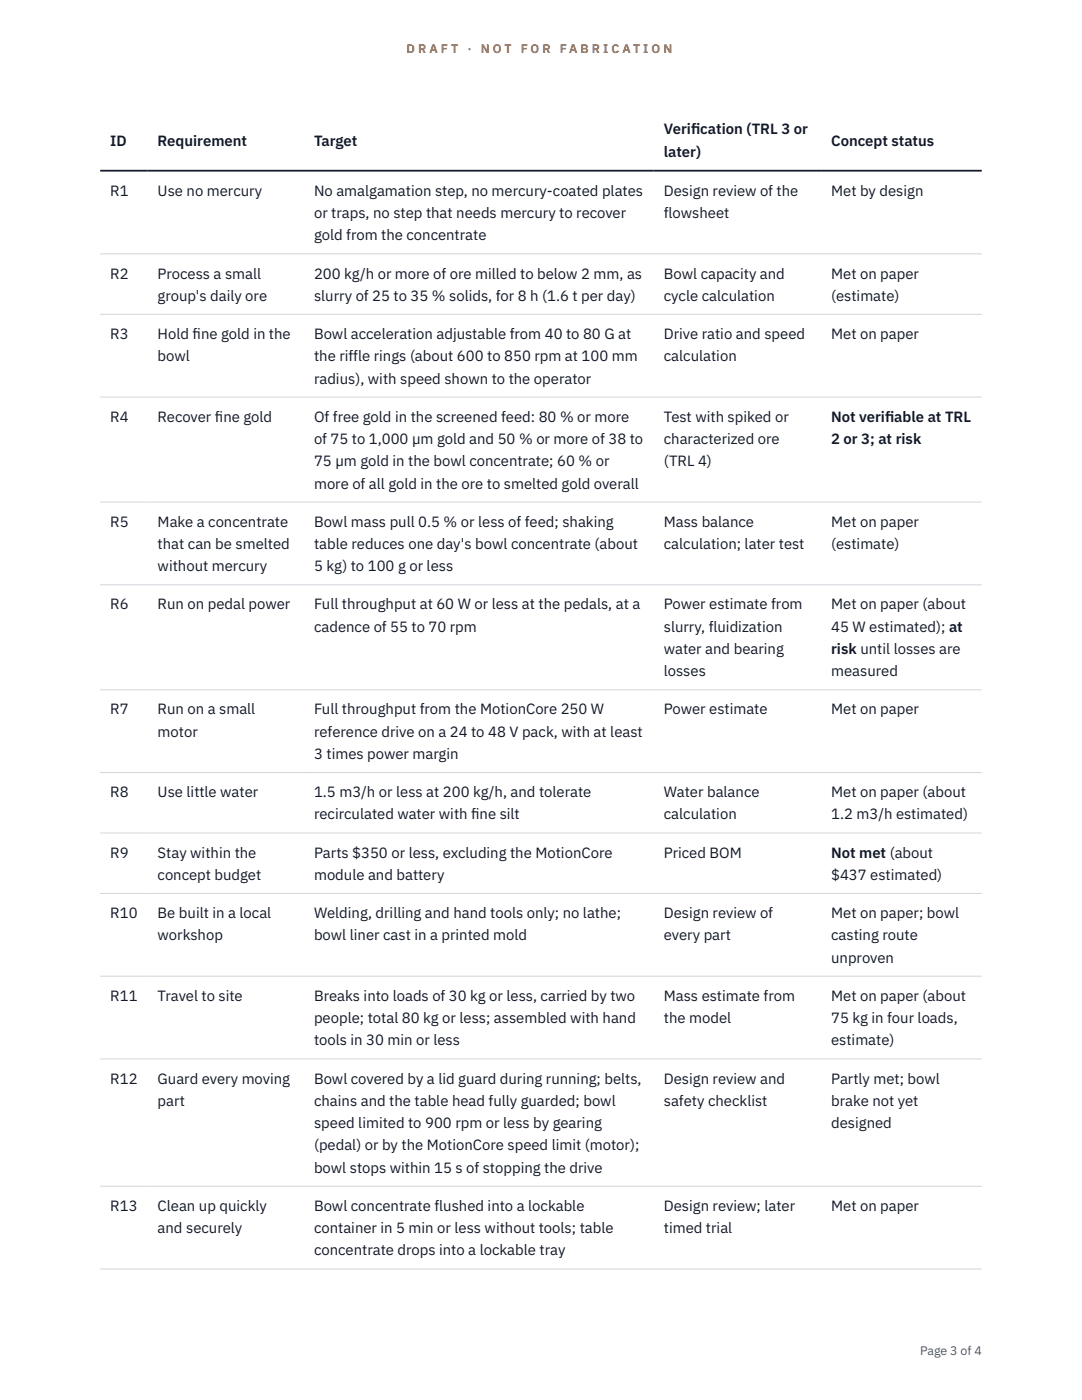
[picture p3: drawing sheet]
<svg xmlns="http://www.w3.org/2000/svg" width="216mm" height="279mm" viewBox="0 0 216 279" stroke-linecap="round" stroke-linejoin="round" font-family="sans-serif">
<defs><g id="words">
<g font-size="3" fill="#111827">
<text x="22" y="29.1">ID</text>
<text x="31.5" y="29.1">Requirement</text>
<text x="62.7" y="29.1">Target</text>
<text x="132.5" y="26.8">Verif</text>
<text x="137.9" y="26.8">ication (TRL 3 or</text>
<text x="165.8" y="29.1">Concept status</text>
<text x="132.5" y="31.3">later)</text>
<text x="22" y="39.1">R1</text>
<text x="31.5" y="39.1">Use no mercury</text>
<text x="62.7" y="39.1">No amalgamation step, no mercury-coated plates</text>
<text x="132.5" y="39.1">Design review of the</text>
<text x="165.8" y="39.1">Met by design</text>
<text x="62.7" y="43.5">or traps, no step that needs mercury to recover</text>
<text x="62.7" y="48">gold from the concentrate</text>
<text x="132.5" y="43.5">flowsheet</text>
<text x="22" y="55.6">R2</text>
<text x="31.5" y="55.6">Process a small</text>
<text x="62.7" y="55.6">200 kg/h or more of ore milled to below 2 mm, as</text>
<text x="132.5" y="55.6">Bowl capacity and</text>
<text x="165.8" y="55.6">Met on paper</text>
<text x="31.5" y="60">group's daily ore</text>
<text x="62.7" y="60">slurry of 25 to 35 % solids, for 8 h (1.6 t per day)</text>
<text x="132.5" y="60">cycle calculation</text>
<text x="165.8" y="60">(estimate)</text>
<text x="22" y="67.7">R3</text>
<text x="31.5" y="67.7">Hold f</text>
<text x="38.4" y="67.7">ine gold in the</text>
<text x="62.7" y="67.7">Bowl acceleration adjustable from 40 to 80 G at</text>
<text x="132.5" y="67.7">Drive ratio and speed</text>
<text x="165.8" y="67.7">Met on paper</text>
<text x="31.5" y="72.1">bowl</text>
<text x="62.7" y="72.1">the riffle rings (about 600 to 850 rpm at 100 mm</text>
<text x="62.7" y="76.5">radius), with speed shown to the operator</text>
<text x="132.5" y="72.1">calculation</text>
<text x="22" y="84.2">R4</text>
<text x="31.5" y="84.2">Recover f</text>
<text x="42.9" y="84.2">ine gold</text>
<text x="62.7" y="84.2">Of free gold in the screened feed: 80 % or more</text>
<text x="62.7" y="88.6">of 75 to 1,000 µm gold and 50 % or more of 38 to</text>
<text x="132.5" y="84.2">Test with spiked or</text>
<text x="132.5" y="88.6">characterized ore</text>
<text x="165.8" y="84.2">Not verif</text>
<text x="165.8" y="88.6">2 or 3; at risk</text>
<text x="176.6" y="84.2">iable at TRL</text>
<text x="62.7" y="93.1">75 µm gold in the bowl concentrate; 60 % or</text>
<text x="132.5" y="93.1">(TRL 4)</text>
<text x="62.7" y="97.5">more of all gold in the ore to smelted gold overall</text>
<text x="22" y="105.1">R5</text>
<text x="31.5" y="105.1">Make a concentrate</text>
<text x="62.7" y="105.1">Bowl mass pull 0.5 % or less of feed; shaking</text>
<text x="132.5" y="105.1">Mass balance</text>
<text x="165.8" y="105.1">Met on paper</text>
<text x="31.5" y="109.6">that can be smelted</text>
<text x="62.7" y="109.6">table reduces one day's bowl concentrate (about</text>
<text x="132.5" y="109.6">calculation; later test</text>
<text x="165.8" y="109.6">(estimate)</text>
<text x="31.5" y="114">without mercury</text>
<text x="62.7" y="114">5 kg) to 100 g or less</text>
<text x="22" y="121.6">R6</text>
<text x="31.5" y="121.6">Run on pedal power</text>
<text x="62.7" y="121.6">Full throughput at 60 W or less at the pedals, at a</text>
<text x="132.5" y="121.6">Power estimate from</text>
<text x="165.8" y="121.6">Met on paper (about</text>
<text x="62.7" y="126.1">cadence of 55 to 70 rpm</text>
<text x="132.5" y="126.1">slurry, fluidization</text>
<text x="132.5" y="130.5">water and bearing</text>
<text x="165.8" y="126.1">45 W estimated); at</text>
<text x="165.8" y="130.5">risk until losses are</text>
<text x="132.5" y="135">losses</text>
<text x="165.8" y="135">measured</text>
<text x="22" y="142.6">R7</text>
<text x="31.5" y="142.6">Run on a small</text>
<text x="62.7" y="142.6">Full throughput from the MotionCore 250 W</text>
<text x="132.5" y="142.6">Power estimate</text>
<text x="165.8" y="142.6">Met on paper</text>
<text x="31.5" y="147">motor</text>
<text x="62.7" y="147">reference drive on a 24 to 48 V pack, with at least</text>
<text x="62.7" y="151.5">3 times power margin</text>
<text x="22" y="159.1">R8</text>
<text x="31.5" y="159.1">Use little water</text>
<text x="62.7" y="159.1">1.5 m3/h or less at 200 kg/h, and tolerate</text>
<text x="132.5" y="159.1">Water balance</text>
<text x="165.8" y="159.1">Met on paper (about</text>
<text x="62.7" y="163.5">recirculated water with f</text>
<text x="94" y="163.5">ine silt</text>
<text x="132.5" y="163.5">calculation</text>
<text x="165.8" y="163.5">1.2 m3/h estimated)</text>
<text x="22" y="171.2">R9</text>
<text x="31.5" y="171.2">Stay within the</text>
<text x="62.7" y="171.2">Parts $350 or less, excluding the MotionCore</text>
<text x="132.5" y="171.2">Priced BOM</text>
<text x="165.8" y="171.2">Not met (about</text>
<text x="31.5" y="175.6">concept budget</text>
<text x="62.7" y="175.6">module and battery</text>
<text x="165.8" y="175.6">$437 estimated)</text>
<text x="22" y="183.2">R10</text>
<text x="31.5" y="183.2">Be built in a local</text>
<text x="62.7" y="183.2">Welding, drilling and hand tools only; no lathe;</text>
<text x="132.5" y="183.2">Design review of</text>
<text x="165.8" y="183.2">Met on paper; bowl</text>
<text x="31.5" y="187.7">workshop</text>
<text x="62.7" y="187.7">bowl liner cast in a printed mold</text>
<text x="132.5" y="187.7">every part</text>
<text x="165.8" y="187.7">casting route</text>
<text x="165.8" y="192.1">unproven</text>
<text x="22" y="199.7">R11</text>
<text x="31.5" y="199.7">Travel to site</text>
<text x="62.7" y="199.7">Breaks into loads of 30 kg or less, carried by two</text>
<text x="132.5" y="199.7">Mass estimate from</text>
<text x="165.8" y="199.7">Met on paper (about</text>
<text x="62.7" y="204.2">people; total 80 kg or less; assembled with hand</text>
<text x="62.7" y="208.6">tools in 30 min or less</text>
<text x="132.5" y="204.2">the model</text>
<text x="165.8" y="204.2">75 kg in four loads,</text>
<text x="165.8" y="208.6">estimate)</text>
<text x="22" y="216.3">R12</text>
<text x="31.5" y="216.3">Guard every moving</text>
<text x="31.5" y="220.7">part</text>
<text x="62.7" y="216.3">Bowl covered by a lid guard during running; belts,</text>
<text x="62.7" y="220.7">chains and the table head fully guarded; bowl</text>
<text x="132.5" y="216.3">Design review and</text>
<text x="132.5" y="220.7">safety checklist</text>
<text x="165.8" y="216.3">Partly met; bowl</text>
<text x="165.8" y="220.7">brake not yet</text>
<text x="62.7" y="225.1">speed limited to 900 rpm or less by gearing</text>
<text x="165.8" y="225.1">designed</text>
<text x="62.7" y="229.6">(pedal) or by the MotionCore speed limit (motor);</text>
<text x="62.7" y="234">bowl stops within 15 s of stopping the drive</text>
<text x="22" y="241.7">R13</text>
<text x="31.5" y="241.7">Clean up quickly</text>
<text x="62.7" y="241.7">Bowl concentrate flushed into a lockable</text>
<text x="132.5" y="241.7">Design review; later</text>
<text x="165.8" y="241.7">Met on paper</text>
<text x="31.5" y="246.1">and securely</text>
<text x="62.7" y="246.1">container in 5 min or less without tools; table</text>
<text x="62.7" y="250.5">concentrate drops into a lockable tray</text>
<text x="132.5" y="246.1">timed trial</text>
</g>
<g font-size="2.5" fill="#b45309">
<text x="81.1" y="10.5">D R A F T</text>
<text x="93.3" y="10.5">·</text>
<text x="95.9" y="10.5">N O T</text>
<text x="103.9" y="10.5">F O R</text>
<text x="111.7" y="10.5">F A B R I C A T I O N</text>
</g>
<text font-size="2.5" fill="#4b5563" x="183.6" y="270.3">Page 3 of 4</text>
</g></defs>
<g fill="none" stroke="#d1d5db" stroke-width=".2">
<path d="M20 50.7h175.9M20 62.7h175.9M20 79.2h175.9M20 100.2h175.9M20 116.7h175.9M20 137.7h175.9M20 154.2h175.9M20 166.2h175.9M20 178.3h175.9M20 194.8h175.9M20 211.3h175.9M20 236.7h175.9"/>
<path d="M20 253.2h175.9"/>
</g>
<path d="M20 34.1h175.9" fill="none" stroke="#111827" stroke-width=".35"/>
<use href="#words"/>
</svg>
